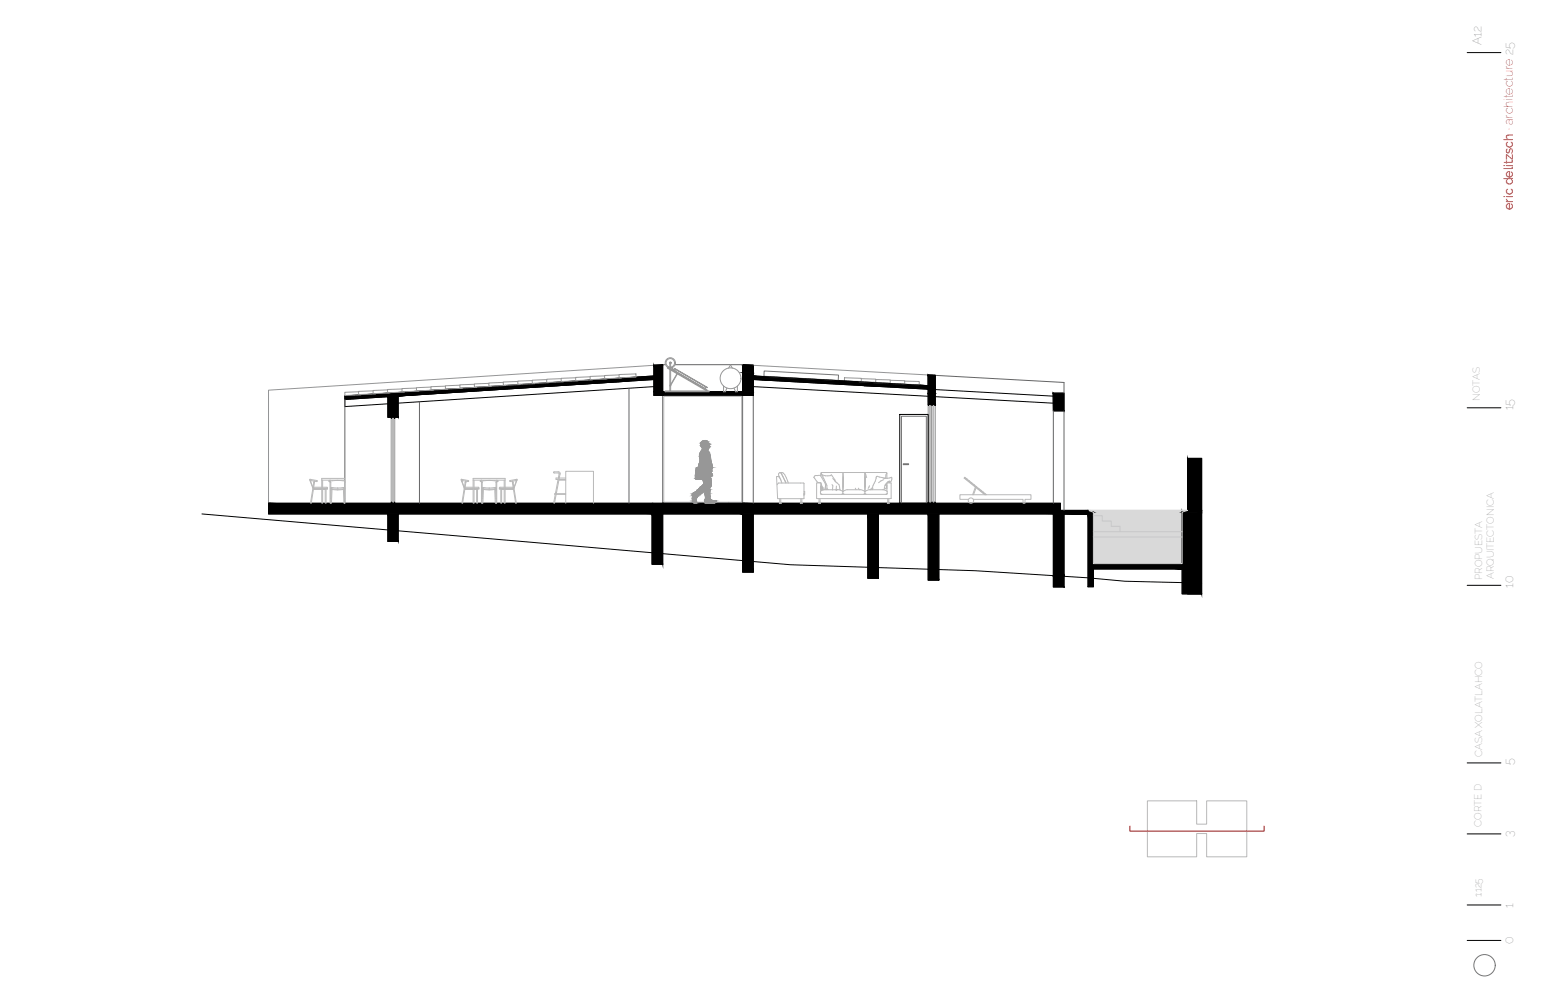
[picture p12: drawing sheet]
<svg xmlns="http://www.w3.org/2000/svg" width="432mm" height="279mm" viewBox="0 0 432 279" stroke-linecap="round" stroke-linejoin="round" font-family="sans-serif">
<defs><g id="words">
<g font-size="3.5" fill="#757575">
<text x="414.8" y="12.6" transform="rotate(-90 414.8 12.6)">A12</text>
<text x="423.7" y="114.9" transform="rotate(-90 423.7 114.9)">15</text>
<text x="423.7" y="164.6" transform="rotate(-90 423.7 164.6)">10</text>
<text x="423.7" y="214.3" transform="rotate(-90 423.7 214.3)">5</text>
<text x="423.7" y="254.1" transform="rotate(-90 423.7 254.1)">1</text>
</g>
<text font-size="3.5" fill="#eb0000" x="423.7" y="58.8" transform="rotate(-90 423.7 58.8)">eric delitzsch · architecture 25</text>
<g font-size="2.8" fill="#757575">
<text x="414.4" y="112.2" transform="rotate(-90 414.4 112.2)">NOTAS</text>
<text x="415" y="162.4" transform="rotate(-90 415 162.4)">PROPUESTA</text>
<text x="418.3" y="162.2" transform="rotate(-90 418.3 162.2)">ARQUITECTONICA</text>
<text x="415" y="211.9" transform="rotate(-90 415 211.9)">CASA XOLATLAHCO</text>
<text x="414.9" y="231.4" transform="rotate(-90 414.9 231.4)">CORTE D</text>
</g>
</g></defs>
<!-- layer: Agua -->
<g fill="#d9d9d9" stroke="#d9d9d9" stroke-width=".28">
<path d="M304.7 142.9l26.3 .5 1.5-.5zM304.7 142.9l26.3 .5h-24.8z"/>
<path d="M306.2 143.4l24.8 14.4v-14.4zM306.2 143.4l24.8 14.4h-24.8z"/>
</g>
<!-- layer: Pie de Plano -->
<path d="M410.9 14.7h9.4M410.9 114.2h9.4M410.9 163.9h9.4M410.9 213.6h9.4M410.9 233.5h9.4M410.9 253.4h9.4M410.9 263.3h9.4" fill="none" stroke="#000" stroke-width=".28"/>
<!-- layer: 2 -->
<g fill="none" stroke="#757575" stroke-width=".28">
<path d="M214 103.9l20.8 1.1-.1 1.5-20.8-1.2z"/>
<circle cx="415.7" cy="270.2" r="3"/>
</g>
<!-- layer: 4 -->
<path d="M321.3 224.2h13.8v6.5h2.8v-6.5h11.2v15.7h-11.2v-6.5h-2.8v6.5h-13.8z" fill="none" stroke="#b9b9b9" stroke-width=".28"/>
<!-- layer: Muros -->
<path d="M316.4 231.3v1.4h37.6v-1.4" fill="none" stroke="#eb0000" stroke-width=".28"/>
<!-- layer: 3 -->
<g fill="none" stroke="#979797" stroke-width=".28">
<path d="M100.4 109.7l-3.9 .1 .1 .9 4.5-.3M104.5 109.4l-4.1 .2v.9l4.8-.3M108.5 109.1l-4 .2v.9l4.7-.3M109.5 117.1h1v23.5h-1zM112.6 108.9l-4.1 .1v1l4.7-.3M116.6 108.6l-4 .2v.9l4.7-.3M120.7 108.4l-4.1 .1v.9l4.8-.3M124.7 108.1l-4 .2v.8l4.7-.2M128.8 107.8l-4.1 .2v.9l4.8-.3M132.8 107.6l-4 .1v.9l4.7-.3M136.9 107.3l-4.1 .2v.9l4.8-.3M140.9 107.1l-4 .1v.9l4.7-.3"/>
<path d="M145 106.8l-4.1 .1 .1 1 4.7-.3M149 106.5l-4 .2v.9l4.7-.3M153.1 106.3l-4.1 .1 .1 .9 4.7-.3M157.1 106l-4 .2v.9l4.7-.3M161.2 105.8l-4.1 .1 .1 .9 4.7-.3M165.2 105.5l-4 .2v.8l4.7-.3M169.3 105.2l-4.1 .2 .1 .9 4.7-.3M173.3 104.9l4.8-.2v.9l-4.7 .2zM173.3 105l-4 .1v.9l4.7-.3M186.3 109.4h12.3v.3h-12.3zM187 102.8l11 6.4-.1 .2-11.1-6.4zM187.6 101.6v7.8h.2v-7.8"/>
<path d="M187.6 101.6h.2M188.1 102.9l.2 .5 .6 .4M188.2 102.9l.2 .4 .6 .3M188.2 102.9l.7 .9-.6-.4-.2-.5M188.2 102.9l-.1 .1M188.6 103.6l9.1 5.4zM188.9 103.1l9.1 5.4zM189.2 103.4l8.5 4.9-.3 .5-8.5-5zM189.6 104.6l-1.9 3.3zM202.6 108.1v1.6h.5l.4-1.1M204 103.1l.6-.9 .5 .9M206.5 108.1v1.6h-.5l-.4-1.1"/>
<path d="M236.5 105.8l4.7 .1v.9l-4.7-.1zM241.2 106l4 .1v.9l-4.7-.2M245.2 106.2l4.1 .2v.8l-4.7-.2M249.3 106.5l4.1 .1-.1 .9-4.7-.3M253.4 106.7l4 .1v.9l-4.7-.2M259.9 113.5h1v27.1h-1zM260.9 113.5h1v27.1h-1z"/>
<circle cx="187.7" cy="101.6" r="1.43"/>
<circle cx="187.7" cy="101.6" r="1.2"/>
<circle cx="187.7" cy="101.6" r=".24"/>
<circle cx="187.7" cy="108" r=".12"/>
<circle cx="187.7" cy="101.6" r=".12"/>
<circle cx="204.6" cy="105.9" r="2.91"/>
</g>
<!-- layer: 1 -->
<path d="M109.5 116.8h1v.3h-1zM259.9 113.2h1v.3h-1zM260.9 113.2h1v.3h-1zM109.5 140.6h1v.3h-1zM259.9 140.6h1v.3h-1zM260.9 140.6h1v.3h-1z" fill="none" stroke="#000" stroke-width=".28"/>
<!-- layer: Ventanas -->
<path d="M109.9 117.1h.3v23.5h-.3zM185.9 111h21.8v29.6h-21.8zM260.3 113.5h.2v27.1h-.2zM261.3 113.5h.2v27.1h-.2z" fill="none" stroke="#b9b9b9" stroke-width=".28"/>
<!-- layer: Muros -->
<g fill="none" stroke="#000" stroke-width=".28">
<path d="M96.6 110.8l86.5-5.5v.9l-86.5 5.6zM176.1 106.7l-64.6 4.2v5.9h-2.9v-5.7M183.1 108.2l-86.5 5.6v-2M183.1 109.7h24.8v-3.6l3 .1v4.5h-27.8zM185.6 102.1v7.6h-2.5v-7.4M207.9 102.1l3 .2v3l-3-.2zM207.9 105.1l54 3v1l-54-3M207.9 102.1v7.6h-24.8M210.9 102.3v3M210.9 106.2v4.5h-27.8M210.9 108.2l84 4.7M252 116h7.9v24.9h-7.9z"/>
<path d="M259.9 105l2 .1v8.1h-2zM261.9 109.1l33.1 1.8M294.9 110.1h3v4.9h-2.9zM56.5 143.9l164.9 14.2 51.7 1.7 31.6 2 10.3 .9 21.5 .5M75.2 140.9h110.4v17.1h-3v-14.1h-71.1v7.7h-2.9v-7.7h-33.4zM182.6 140.9h.1M185.6 140.9h22.3v3h-22.3zM207.9 140.9h89.1v2h7.7v1h-6.8v20.4h-2.9v-20.4h-32.1v18.5h-3v-18.5h-13.9v18h-3v-18h-32.1v16.3h-3zM304.7 142.9l1.5 .5v20.9h-1.5zM306.2 159.3h24.8M332.5 166.3h4v-38h-4v14.6l-1.5 .5v22.9h5.5"/>
</g>
<g fill="#000" stroke="#000" stroke-width=".28">
<path d="M108.6 111.1l2.9-.2v.2zM112 110.8l55.7-4.6h15.4zM167.7 106.2l15.4-.9v.9zM183.1 102.3l2.5-.2v.2zM207.9 105.1l18.1 1h-18.1zM207.9 106.1h18.1l33.9 1.9zM207.9 106.1l3 .1h-3zM207.9 102.1l3 .2h-3zM207.9 104.4h3v.7zM259.9 105l2 .1zM259.9 109l2 .1zM304.7 142.9l1.5 .5h-1.5z"/>
<path d="M108.6 111.1l2.9 5.7v-5.7zM108.6 111.1l2.9 5.7h-2.9z"/>
<path d="M96.6 110.8h15.4l55.7-4.6zM96.6 110.8h15.4l-15.4 1z"/>
<path d="M183.1 102.3l2.5 7.4v-7.4zM183.1 102.3l2.5 7.4h-2.5z"/>
<path d="M207.9 106.1l34 1.9h18zM241.9 108h18v1z"/>
<path d="M207.9 104.4v.7h3zM207.9 105.1h3v.2z"/>
<path d="M207.9 106.2l3 3.5v-3.5zM207.9 106.2l3 3.5h-3z"/>
<path d="M183.1 109.7l27.8 1v-1zM183.1 109.7l27.8 1h-27.8z"/>
<path d="M207.9 102.3l3 2.1v-2.1zM207.9 102.3l3 2.1h-3z"/>
<path d="M259.9 105.1l2 3.9v-3.9zM259.9 105.1l2 3.9h-2z"/>
<path d="M259.9 109.1h2zM259.9 109.1h2zM259.9 109.1h2zM259.9 109.1h2z"/>
<path d="M259.9 109.1l2 1.1v-1.1zM259.9 109.1l2 1.1h-2zM259.9 110.2l2 .1zM259.9 110.2l2 .1z"/>
<path d="M259.9 110.3l2 2.9v-2.9zM259.9 110.3l2 2.9h-2z"/>
<path d="M294.9 110.1l3 4.9v-4.9zM294.9 110.1l3 4.9h-2.9z"/>
<path d="M332.5 128.3l4 14.6v-14.6zM332.5 128.3l4 14.6h-4z"/>
<path d="M108.6 143.9l2.9 7.7v-7.7zM108.6 143.9l2.9 7.7h-2.9z"/>
<path d="M75.2 140.9l110.4 3v-3zM75.2 140.9l110.4 3h-110.4z"/>
<path d="M182.6 143.9l3 14.1v-14.1zM182.6 143.9l3 14.1h-3z"/>
<path d="M185.6 140.9l22.3 3v-3zM185.6 140.9l22.3 3h-22.3z"/>
<path d="M207.9 143.9l3 16.3v-16.3zM207.9 143.9l3 16.3h-3z"/>
<path d="M243 143.9l3 18v-18zM243 143.9l3 18h-3z"/>
<path d="M259.9 143.9l3 18.5v-18.5zM259.9 143.9l3 18.5h-3z"/>
<path d="M207.9 140.9l89.1 2v-2zM207.9 140.9l89.1 2h-89.1z"/>
<path d="M295 143.9l2.9 17.4v-17.4zM295 143.9l2.9 17.4h-2.9z"/>
<path d="M207.9 142.9l96.8 1v-1zM207.9 142.9l96.8 1h-96.8z"/>
<path d="M304.7 143.4l1.5 20.9v-20.9zM304.7 143.4l1.5 20.9h-1.5z"/>
<path d="M306.2 157.8l24.8 1.5v-1.5zM306.2 157.8l24.8 1.5h-24.8z"/>
<path d="M332.5 142.9l4 .5v-.5zM331 143.4l1.5-.5 4 .5z"/>
<path d="M331 143.4l5.5 22.9v-22.9zM331 143.4l5.5 22.9h-5.5z"/>
<path d="M295 161.3l2.9 3v-3zM295 161.3l2.9 3h-2.9z"/>
</g>
<!-- layer: Agua -->
<path d="M304.7 142.9h27.8l-1.5 .5v14.4h-24.8v-14.4zM304.7 142.9h27.8" fill="none" stroke="#d9d9d9" stroke-width=".28"/>
<!-- layer: Muros -->
<path d="M185.6 102.1l-110.4 7.1v31.7M210.9 102.3l51 2.8" fill="none" stroke="#939598" stroke-width=".28"/>
<path d="M96.6 111.8v29.1M117.5 112.5v28.4M176.1 108.7v32.2M185.6 110.7v30.2M185.6 102.1h.8M189 102.1h18.9M207.9 110.7v30.2M210.9 110.7v30.2M261.9 108.1v-3l36 2v3M295 115v25.9M297.9 115v27.9" fill="none" stroke="#636466" stroke-width=".28"/>
<!-- layer: Muebles -->
<g fill="none" stroke="#b9b9b9" stroke-width=".28">
<path d="M86.9 134.5l.7 2.2M86.9 134.5l-.1-.3 1.9 .3M86.9 134.5h.1M87 134.5l.6 2M87 134.5l1 .2M87.6 136.7l-.5 4.2 .7-3.9M87.6 136.5v.2M87.8 137h2.3M87.8 136.8h2.3M87.8 136.7h2.3M87.8 136.4l.3-1.3h-.2l-.3 1.4M87.8 136.4h2.3"/>
<path d="M87.8 136.4v.6M88 134.7l-.1 .4M88 134.7h.1M88.1 134.7l.6 .1M88.1 134.7l-.1 .4M88.7 134.5l.2 .2-.2 .1M90.1 134.4h6.5M90.3 136.4h1.2l.2 .2M90.3 137h.8M90.3 136.7h1.4M90.3 136.8h.8M91.1 136.8l.1 4.1 .1-4.1"/>
<path d="M91.1 136.8h.2M91.7 136.6v.3h-.4M92.5 134.4l-.4 .2 .1 .2 .3-.1M92.5 135.1l-.1 5.7 .2 .1M92.5 135.1h.1M92.6 135.1h.1M92.6 134.7l-.1 .4M92.6 136.6l.3-.1 1.7 .1 1.7-.1 .2 .1M92.6 136.7v2.9M92.6 139.6v1.3M92.6 137.1h.1M92.6 136.9h.2"/>
<path d="M92.6 135.1v1.5M92.7 137.1l-.1 2.5M93 137l-.2 3.8-.2 .1M93 137l-.1-.2-.2 .3M93 137l1.6 .2 1.6-.2M93.1 134.6l-.5 .1v.4M93.1 134.6h3M96.1 134.6l.5 .1M96.1 136.9l.1 .1M96.2 137l.2 3.9 .1-1.3M96.2 136.9h.2v.2M96.4 136.9h.1"/>
<path d="M96.4 137.1h.1M96.4 137.1l.1 2.5M96.5 136.8v2.8M96.5 136.7l-1.5 .3-2.3-.2M96.5 134.7v1.9M96.6 133.9h-6.5l.1 7 .1-6.5M96.6 135.1h-.1M96.6 134.7h.1M96.6 135.1h.1M129.3 134.2l1.8 .3M129.3 134.2l-.2 .1 .2 .2M129.3 134.5l.7 2.2"/>
<path d="M129.3 134.5h.1M129.4 134.5v.3M129.4 134.8l.6 1.7M129.4 134.5l1 .2M130 136.7l-.5 4.2 .7-3.9M130 136.5v.2M130.2 137h2.3M130.2 136.8h2.3M130.2 136.7h2.3M130.2 136.4l.3-1.3h-.3l-.2 1.4M130.2 136.4h2.3M130.2 136.4v.6"/>
<path d="M130.4 134.7h.1M130.4 134.7l-.1 .4M130.5 134.7l-.1 .4M131.1 134.5l.1 .3-.7-.1M132.5 134.4h8.9M132.7 136.4h1.2l.2 .2M132.7 134.4l-.1 6.5-.1-7h8.9l-.1 7-.1-6.5M132.7 136.8h.8v4M132.7 137h.8M132.7 136.7h1.4M133.5 136.8h.2v4h-.2M134.1 136.6v.3h-.4"/>
<path d="M134.9 134.4l-.4 .2 .2 .2M134.9 134.7l-.2 .1M134.9 135.1l-.1 5.7 .2 .1M134.9 135.1h.1M135 134.7v.4M135 135.1v1.5M135 134.7l-.1 .4M135 139.6v1.3M135 136.8v2.8M135 137.1h.1M135 136.9h.2M135 136.8l2 .2"/>
<path d="M135.1 137.1l-.1 2.5M135.4 137l-.2 3.8-.2 .1M135.4 137l-.1-.2-.2 .3M135.4 137l1.6 .2 1.6-.2M135.5 134.6l-.5 .1M136.9 134.5l-1.4 .1M137 134.5h.1M137 134.5h-.1M137 136.6l-1.7-.1-.3 .3M137 134.5l1.5 .1M137 136.6l1.7-.1 .2 .3M137 136.6h.1"/>
<path d="M138.5 134.6l.5 .1M138.5 137l.2 3.8 .2 .1M138.5 137l.2-.2 .1 .3M138.8 136.9h.1M138.8 137.1h.1M138.8 137.1l.1 2.5M138.9 136.8l-1.9 .2M138.9 139.6v1.3M138.9 136.8v2.8M138.9 134.7v.4M139 134.7l.1 .4M139 135.1l-.1 1.5"/>
<path d="M139 135.1h.1M139.1 134.7l.2 .1M139.1 134.4l.4 .2-.2 .2M139.1 135.1h.1M139.1 135.1v5.7l-.2 .1M139.8 136.6v.3h.4M139.8 136.7h1.4M140.2 136.8h.3l-.1 4.1zM140.5 137h.7M140.5 136.8h.7M141.2 136.4h-1.2l-.2 .2M141.4 136.4h2.3"/>
<path d="M141.4 137h2.4M141.4 136.7h2.3M141.4 136.8h2.3M142.8 134.5v.3l.7-.1v.4M143.6 134.7v.4M143.6 134.7h-.1M143.7 135.1h-.2l.2 1.3M143.7 135.1l.2 1.4M143.7 136.4l.1 .6M143.9 136.5v.2M143.9 136.7l.6 4.2-.7-3.9M144.6 134.5l-.7 2"/>
<path d="M144.6 134.5l-1 .2M144.6 134.5l-.7 2.2M144.7 134.5h-.1M144.7 134.5l.2-.2-.2-.1-1.9 .3M155 132.2v.1M155 132.2l1.5-.1 .3 .4-1.6 8.4 1.4-8.3-.1-.2-1.5-.1M155.5 138.2h-.2l.2 .2M155.8 138.4h2.6M155.8 138.2h2.6M156.3 133.8h-.6v.4h.6M156.5 134.4h1.9M156.5 134.2h1.9"/>
<path d="M156.6 133.8h1.8M156.9 132.7h.1M217.8 139.5l7.2 .1M218 135.2h6.9M218.1 135.2l-.4 .5M218.3 139.6l.1 1.2M218.5 134a.78 .78 0 0 0-1-.6l.2 6.1M218.6 134.3l.4 .9M218.6 139.6v1.2M218.6 132.3l1.4 2.9M218.6 132.3l1.5 2.9M218.7 132.3h.1"/>
<path d="M218.7 134.4l-.7-1.5v-.3l.3-.3h.7a3.2 3.2 0 0 1 1.6 2.4l.1 .5M224.2 139.6l.1 1.2M224.5 139.6v1.2M225 135.2l.1 .2-.1 4.2M225.1 138.4h.1M225.1 137.6h.1M225.3 137.6v.8M228.7 135.3v4.2M229.3 139.6l.1 1.2M229.6 139.6v1.2M229.8 133.2l.1-.3h.3a2.96 2.96 0 0 0 2.6 0l1.3 2.1a2.11 2.11 0 0 1 1.2 2.2M229.8 135.2l-1.1 .1"/>
<path d="M229.8 135.2l.1 .1M229.8 133.1h-.6a.99 .99 0 0 0-1.3 .6l1.2 1.4 .7 .1M229.8 133.2l1.3 2.2 .1 .6-.3 1.1M229.8 136.2l.5 .8M229.9 132.5v.5M229.9 135.3v2.1M229.9 138.3h.1M229.9 136.5l.3 .5M229.9 137v.2M229.9 136.9l.1 .3M229.9 136.7l.2 .4M229.9 136.1l.4 .8"/>
<path d="M229.9 138.3h18.5M229.9 136.6l.1 .5-.1-.2M229.9 136.2l.4 .8M229.9 135.7l.4 .9M229.9 135.2l.6 1.9-.6-1.1M229.9 136.4l.3 .6M230 132.4l.1 .5M230.1 132.3h18.1l.2 .2M230.1 132.3l-.2 .2M230.3 133.1l1.2 2.8 .1 .9 .3 .3M231.1 137.1h3.7M231.1 137.1l-1.3 .4v.6l.5 .3"/>
<path d="M231.2 135.7l.2 1.4M233 135.7l.2 .3v1.2M233.2 134l.7 .8M234.2 136.1l-.1 1.2M234.5 137.1l-.3 .3M234.8 137.1l1.2 .5M236 138.1l-.3 .3M236 138.1l.4 .3M236.1 132.3l.1 3.1-.2 2.3zM237.2 137.1l-.3 .1a.92 .92 0 0 0-.9 .9M237.2 137.1h3.8M239.5 136.7l.2 .4"/>
<path d="M240.4 136.7l.3 .4M241 137.1l1.2 .5M242.2 132.3l.5 1.4M242.2 138.1l-.4 .3M242.2 137.7v.4M242.2 138.1l.4 .3M242.2 132.3l.2 2.3-.2 3zM243.4 137.1h3.7M243.4 137.1l-1.2 .5M243.5 136l-.4 .7M244 136.7l-.3 .4M244.5 136.7l-.3 .4"/>
<path d="M247.2 137.1l1.2 .4v.7l-.4 .2M247.4 134.3l-1.4 .8M247.8 134l-.5 .1M247.9 135.8l.2 .1M248.2 135.3l-.6 1.5M248.3 132.5l-.3 1.3M248.3 135.3l-.1 .5M248.3 136l-.3 .8-.6 .3M248.4 132.5v1.4M248.4 135.3v2.2M248.4 138.3h.1M248.4 135.3h1.2"/>
<path d="M248.6 139.6v1.2M248.9 139.6l-.1 1.2M248.9 135.2l.7-.5 .2-.6-.2-.5-.4 .2a5.3 5.3 0 0 1-3.5-.5l-.3 .1-1.3 3.7M249 134.6l-.6 .6M249.2 134.7l-.6 .3M249.5 135.3v4.3l-20.8-.1M270.1 133.7l5.9 4.8h.2M270.7 134.2l-.5-.6-.2 .3 5.8 4.6M270.7 134.3l.1-.2 .5 .6M271.2 139.8h-2.4v-1.3h19.9v1.3h-1.7v1.1h-.5v-1.1h-14M271.4 134.8l.1-.1 .6 .4-.1 .2M272 135.3l.1-.1 .6 .5-.1 .1"/>
<path d="M272.7 135.9l.1-.2 .6 .5-.1 .1M273.1 136.4l-.7 2.1M273.3 136.5l-.7 2M273.4 136.4l.1-.1 .5 .4-.1 .2M274 136.9l.1-.1 .6 .5-.1 .1M274.7 137.4l.1-.1 .6 .5-.1 .1M275.3 138l.1-.1 .6 .4-.1 .1M96.5 140.9h.1M158.4 140.9v-9h7.8v9M218.2 140.8l.5 .1zM218.3 140.8h.4M224.1 140.8l.5 .1z"/>
<path d="M224.2 140.8h.5M229.2 140.8h.6M229.3 140.8h.5M248.5 140.8l.5 .1zM248.5 140.8h.5"/>
<circle cx="271.9" cy="140.1" r=".75"/>
</g>
<!-- layer: Puertas -->
<path d="M252.9 129.8h1.5v.3h-1.5zM252.4 140.9v-24.4h7v24.4" fill="none" stroke="#757575" stroke-width=".28"/>
<!-- layer: Simbologia -->
<g fill="#979797" stroke="#979797" stroke-width=".28">
<path d="M197.6 123.4h.2z"/>
<path d="M198.5 124.3h.2z"/>
<path d="M196.2 124.6h.4z"/>
<path d="M196.7 125.4h1.8z"/>
<path d="M199.2 131h.2z"/>
<path d="M194.9 131.7h1l-1 .2z"/>
<path d="M195.2 134.1h.2z"/>
<path d="M195.9 134.2h.2z"/>
<path d="M196.6 136.1h2.5z"/>
<path d="M198.4 137.2l.4-.1v.1z"/>
<path d="M196.6 137.9l.1-.1z"/>
<path d="M193.9 138.7h.3z"/>
<path d="M197.6 140.9h.7z"/>
<path d="M199.1 140.9h.7z"/>
<path d="M194.5 140.9h.3z"/>
<path d="M197.3 123.4h.2zM197.3 123.4h.2z"/>
<path d="M197.3 123.4h.3zM197.2 123.4h.4z"/>
<path d="M197.2 123.4h.4zM197.2 123.4h.4z"/>
<path d="M197.2 123.4h.4zM197.2 123.4h.4z"/>
<path d="M197.2 123.4h.6zM197.2 123.4h.6z"/>
<path d="M197.2 123.4h.7zM197.2 123.4h.7z"/>
<path d="M197.2 123.4h.7zM197.2 123.4h.7z"/>
<path d="M197.2 123.4h.7zM197.1 123.4h.8z"/>
<path d="M197 123.4h.1zM197 123.4h.1z"/>
<path d="M197.1 123.4h.8zM197.1 123.4h.8z"/>
<path d="M197 123.4h.1zM197 123.4h.1z"/>
<path d="M197 123.4l.9 .1zM197 123.4l.9 .1z"/>
<path d="M196.9 123.5h1zM196.9 123.5h1z"/>
<path d="M196.9 123.5h1.1zM196.9 123.5h1.1z"/>
<path d="M196.8 123.5h1.2zM196.8 123.5h1.2z"/>
<path d="M196.8 123.5h1.2zM196.8 123.5h1.2z"/>
<path d="M196.8 123.5l1.2 .1zM196.8 123.5l1.2 .1z"/>
<path d="M196.7 123.6h1.3zM196.7 123.6h1.3z"/>
<path d="M196.6 123.6h1.4zM196.6 123.6h1.4z"/>
<path d="M196.6 123.6l1.4 .1zM196.6 123.6l1.4 .1zM196.6 123.7h1.4zM196.6 123.7h1.4z"/>
<path d="M196.6 123.7h1.4zM196.6 123.7h1.3z"/>
<path d="M196.6 123.7h1.4zM196.6 123.7h1.4z"/>
<path d="M196.5 123.7h1.5zM196.5 123.7h1.5z"/>
<path d="M196.5 123.7l1.6 .1zM196.5 123.7l1.6 .1z"/>
<path d="M196.5 123.8h1.6zM196.5 123.8h1.6z"/>
<path d="M196.5 123.8l1.6 .1zM196.4 123.9h1.7z"/>
<path d="M196.4 123.9h1.7zM196.4 123.9h1.7z"/>
<path d="M196.3 123.9l1.9 .1zM196.3 123.9l1.9 .1z"/>
<path d="M196.3 124h2zM196.3 124h2zM196.3 124h2zM196.3 124h2z"/>
<path d="M196.3 124l2.1 .1zM196.3 124l2.1 .1z"/>
<path d="M196.3 124.1l2.1 .1zM196.2 124.2h2.2z"/>
<path d="M196.2 124.2h2.3zM196.2 124.2h2.3z"/>
<path d="M196.2 124.2l2.5 .1zM196.2 124.2l2.5 .1z"/>
<path d="M196.2 124.3h2.5zM196.2 124.3l1.9 .1z"/>
<path d="M198.5 124.3l.2 .1zM198 124.4h.7z"/>
<path d="M196.2 124.4h1.9zM196.2 124.4h1.5z"/>
<path d="M198 124.4h.7zM197.7 124.5h.9z"/>
<path d="M196.2 124.4h1.5zM196.2 124.4l1.2 .1z"/>
<path d="M197.7 124.5h.9zM197.4 124.5h1.2z"/>
<path d="M196.2 124.5h1.2zM196.2 124.5h.9z"/>
<path d="M197.4 124.5l1.2 .1zM197.2 124.6h1.4z"/>
<path d="M196.2 124.5h.9zM196.2 124.5l.5 .1z"/>
<path d="M197.2 124.6h1.4zM196.8 124.6h1.8z"/>
<path d="M196.2 124.6h.5zM196.2 124.6h.4z"/>
<path d="M196.8 124.6h1.8zM196.4 124.7h2.2z"/>
<path d="M196.4 124.7h2.2zM196.2 124.7h2.4z"/>
<path d="M196.2 124.7h2.4zM196.2 124.7h2.4z"/>
<path d="M196.2 124.7h2.4zM196.2 124.7h2.4z"/>
<path d="M196.2 124.7h2.4zM196.2 124.7h2.4z"/>
<path d="M196.3 124.7l2.3 .1zM196.3 124.7l2.3 .1z"/>
<path d="M196.3 124.8h2.3zM196.3 124.8h2.3z"/>
<path d="M196.4 124.8h2.2zM196.4 124.8l2.2 .1z"/>
<path d="M196.3 124.9h2.4zM196.3 124.9h2.4z"/>
<path d="M196.3 124.9l2.4 .1zM196.3 124.9l2.4 .1z"/>
<path d="M196.4 125h2.3zM196.4 125h2.3z"/>
<path d="M196.5 125h2.2zM196.5 125h2.2z"/>
<path d="M196.5 125l2.2 .1zM196.5 125l2.2 .1z"/>
<path d="M196.5 125.1h2.2zM196.5 125.1l2.2 .1z"/>
<path d="M196.6 125.2h2.1zM196.6 125.2h2z"/>
<path d="M196.6 125.2h2zM196.6 125.2l2 .1z"/>
<path d="M196.6 125.3h2zM196.6 125.3h2z"/>
<path d="M196.6 125.3h2zM196.6 125.3l1.9 .1zM196.7 125.4h1.8z"/>
<path d="M196.7 125.4h1.8zM196.7 125.4l1.7 .1z"/>
<path d="M196.8 125.5h1.6zM196.8 125.5h1.6z"/>
<path d="M196.8 125.5h1.6zM196.8 125.5l1.6 .1z"/>
<path d="M196.8 125.6h1.6zM196.8 125.6h1.6zM196.8 125.6h1.6zM196.8 125.6h1.6z"/>
<path d="M196.8 125.6h1.6zM196.8 125.6h1.5z"/>
<path d="M196.8 125.6h1.5zM196.8 125.6l1.5 .1z"/>
<path d="M196.8 125.7h1.5zM196.8 125.7l1.5 .1z"/>
<path d="M196.7 125.8h1.6zM196.7 125.8l1.5 .1z"/>
<path d="M196.6 125.9l1.6 .2v-.2zM196.6 125.9l1.6 .2h-1.7z"/>
<path d="M196.5 126.1l1.7 .1v-.1zM196.5 126.1l1.7 .1h-1.8z"/>
<path d="M196.4 126.2l1.8 .1zM196.4 126.2l1.8 .1z"/>
<path d="M196.3 126.3l2 .1zM196.3 126.3l2 .1h-2z"/>
<path d="M196.3 126.4l2.1 .1zM196.3 126.4l2.1 .1z"/>
<path d="M196.2 126.5l2.3 .1zM196.2 126.5l2.3 .1z"/>
<path d="M196.2 126.6l2.4 .1zM196.2 126.6l2.4 .1z"/>
<path d="M196.1 126.7l2.6 .1zM196.1 126.7l2.6 .1z"/>
<path d="M196.1 126.8h2.6zM196.1 126.8h2.6z"/>
<path d="M196.1 126.8l2.6 .3v-.3zM196.1 126.8l2.6 .3h-2.7z"/>
<path d="M196 127.1l2.8 .1zM196 127.1l2.8 .1z"/>
<path d="M195.9 127.2l2.9 .1v-.1zM195.9 127.2l2.9 .1h-2.9z"/>
<path d="M195.9 127.3l2.9 .1zM195.9 127.3l2.9 .1z"/>
<path d="M195.9 127.4l3 .2-.1-.2zM195.9 127.4l3 .2h-3z"/>
<path d="M195.9 127.6l3 .2v-.2zM195.9 127.6l3 .2h-3.1z"/>
<path d="M195.8 127.8l3.2 .2-.1-.2zM195.8 127.8l3.2 .2h-3.1z"/>
<path d="M195.9 128l3.1 .2v-.2zM195.9 128l3.1 .2h-3.1z"/>
<path d="M195.9 128.2l3.1 .4v-.4zM195.9 128.2l3.1 .4h-3z"/>
<path d="M196 128.6l3.1 .3-.1-.3zM196 128.6l3.1 .3h-3.1z"/>
<path d="M196 128.9l3.1 .1zM196 128.9l3.1 .1z"/>
<path d="M196 129l3.1 .2v-.2zM196 129l3.1 .2h-3.1z"/>
<path d="M196 129.2l3.2 .1zM196 129.2l3.2 .1z"/>
<path d="M196 129.3l3.2 .2v-.2zM196 129.3l3.2 .2h-3.3z"/>
<path d="M195.9 129.5l3.3 .2v-.2zM195.9 129.5l3.3 .2h-3.4z"/>
<path d="M195.8 129.7l3.5 .1zM195.8 129.7l3.5 .1z"/>
<path d="M195.8 129.8l3.5 .1zM195.8 129.8l3.5 .1z"/>
<path d="M195.8 129.9l3.6 .2-.1-.2zM195.8 129.9l3.6 .2h-3.7z"/>
<path d="M195.7 130.1h3.7zM195.7 130.1h3.7z"/>
<path d="M195.7 130.1l3.7 .2v-.2zM195.7 130.1l3.7 .2h-3.8z"/>
<path d="M195.6 130.3l3.8 .2zM195.6 130.3l3.8 .2z"/>
<path d="M195.6 130.5l3.8 .2v-.2zM195.6 130.5l3.8 .2h-3.8z"/>
<path d="M195.6 130.7l3.8 .1zM195.6 130.7l3.8 .1z"/>
<path d="M195.5 130.8h3.9zM195.5 130.8h3.9z"/>
<path d="M195.5 130.8l3.9 .1zM195.3 130.9h4.1z"/>
<path d="M195.3 130.9l4.1 .1zM195.2 131h4.2z"/>
<path d="M195.2 131h4.2zM195.1 131h4.1z"/>
<path d="M195.1 131h4.1zM195.1 131l3.5 .1h-3.6z"/>
<path d="M199.2 131l.2 .2v-.2zM198.4 131.2l.8-.2 .2 .2z"/>
<path d="M195 131.1l2.8 .2 .8-.2zM195 131.1l2.8 .2h-2.8z"/>
<path d="M198.4 131.2l.9 .1 .1-.1zM197.6 131.3l.8-.1 .9 .1z"/>
<path d="M197.6 131.3l1.7 .2zM196.9 131.5h2.4z"/>
<path d="M195 131.3l1.4 .3 1.4-.3zM195 131.3l1.4 .3h-1.5z"/>
<path d="M196.9 131.5l2.4 .2v-.2zM195.9 131.7l1-.2 2.4 .2z"/>
<path d="M194.9 131.6h1.5zM194.9 131.6l1 .1z"/>
<path d="M195.9 131.7l3.4 .2v-.2zM194.9 131.9l1-.2 3.4 .2zM194.9 131.9h4.4zM194.9 131.9h4.4z"/>
<path d="M194.9 131.9h4.4zM194.9 131.9h4.4zM194.8 131.9h4.5zM194.8 131.9h4.5z"/>
<path d="M194.8 131.9h4.5zM194.8 131.9l4.4 .1z"/>
<path d="M194.8 132l4.4 .1zM194.8 132l4.4 .1z"/>
<path d="M194.8 132.1h4.4zM194.8 132.1l4.4 .1z"/>
<path d="M194.8 132.2l4.4 .1zM194.8 132.2l4.4 .1z"/>
<path d="M194.8 132.3h4.4zM194.8 132.3h4.3z"/>
<path d="M194.8 132.3l4.3 .1zM194.8 132.3l4.3 .1z"/>
<path d="M194.8 132.4l4.4 .1zM194.8 132.4l4.4 .1z"/>
<path d="M194.8 132.5l4.5 .1zM194.8 132.5l4.5 .1z"/>
<path d="M194.8 132.6l4.6 .1zM194.8 132.6l4.6 .1z"/>
<path d="M194.8 132.7h4.6zM194.8 132.7h4.6z"/>
<path d="M194.8 132.7l4.6 .1zM194.8 132.7l4.6 .1z"/>
<path d="M194.8 132.8l4.6 .1zM194.8 132.8l4.6 .1z"/>
<path d="M194.8 132.9h4.6zM194.8 132.9h4.6z"/>
<path d="M194.7 132.9l4.7 .2v-.2zM194.7 132.9l4.7 .2h-4.7z"/>
<path d="M194.7 133.1h4.7zM194.7 133.1h4.7z"/>
<path d="M194.7 133.1h4.7zM194.7 133.1h4.7z"/>
<path d="M194.7 133.1h4.7zM194.7 133.1l4.7 .1zM194.7 133.2h4.7zM194.7 133.2h4.7z"/>
<path d="M199 133.2h.4zM199 133.2h.4z"/>
<path d="M194.7 133.2h4.3zM194.7 133.2h4.3z"/>
<path d="M199 133.2h.4zM199 133.2h.3z"/>
<path d="M194.7 133.2h4.3zM194.7 133.2h4.3z"/>
<path d="M199 133.2h.2zM199 133.2h.3z"/>
<path d="M199 133.2h.2zM199 133.2l.2 .1z"/>
<path d="M194.7 133.2h4.3zM194.7 133.2l4.2 .1z"/>
<path d="M199 133.3h.2zM199 133.3h.2z"/>
<path d="M194.7 133.3h4.2zM194.7 133.3h4.2zM194.7 133.3h4.2zM194.7 133.3h4.2z"/>
<path d="M194.7 133.3h4.2zM194.7 133.3h4.2z"/>
<path d="M194.7 133.3l4.2 .2v-.2zM194.7 133.3l4.2 .2h-4.2z"/>
<path d="M194.7 133.5h4.2zM194.7 133.5h4.2z"/>
<path d="M194.7 133.5l4.3 .2-.1-.2zM194.7 133.5l4.3 .2h-4.3z"/>
<path d="M194.7 133.7l4.3 .1zM194.7 133.7l4.3 .1z"/>
<path d="M194.7 133.8l4.3 .1zM194.7 133.8l4.3 .1z"/>
<path d="M194.7 133.9l4.3 .1zM194.7 133.9l4.3 .1z"/>
<path d="M194.8 134h4.2zM194.8 134h4.2z"/>
<path d="M194.8 134h4.2zM194.8 134h4.2z"/>
<path d="M194.8 134h2zM194.8 134h2z"/>
<path d="M194.8 134h2zM194.8 134l2 .1z"/>
<path d="M196.8 134l2.3 .1zM196.8 134l2.3 .1z"/>
<path d="M194.9 134.1h1.9zM194.9 134.1h1.6z"/>
<path d="M195.4 134.1h1.1zM195.4 134.1h1.1z"/>
<path d="M196.8 134.1h2.3zM196.8 134.1h2.3z"/>
<path d="M195.4 134.1h1.1zM195.4 134.1h1.1z"/>
<path d="M195.4 134.1h1.1zM195.4 134.1l1 .1z"/>
<path d="M195.5 134.2h.9zM195.5 134.2h.7z"/>
<path d="M195.7 134.2h.5zM195.7 134.2h.4z"/>
<path d="M196.8 134.1l2.3 .1zM196.8 134.1l2.3 .1z"/>
<path d="M196.8 134.2l2.3 .2zM196.8 134.2l2.3 .2z"/>
<path d="M196.8 134.4h2.3zM196.8 134.4h2.3z"/>
<path d="M196.9 134.4l2.2 .1zM196.9 134.4l2.2 .1z"/>
<path d="M196.9 134.5h2.2zM196.9 134.5h2.2z"/>
<path d="M197 134.5h2.1zM197 134.5h2.1zM197 134.5h2.1zM197 134.5h2.1z"/>
<path d="M197 134.5l2.1 .1zM197 134.5l2.1 .1z"/>
<path d="M197 134.6l2.1 .1zM197 134.6l2.1 .1z"/>
<path d="M197 134.7l2.1 .1zM197 134.7l2.1 .1z"/>
<path d="M197 134.8l2.2 .1zM197 134.8l2.2 .1z"/>
<path d="M197 134.9l2.2 .1zM197 134.9l2.2 .1zM197 135h2.2zM197 135h2.2z"/>
<path d="M197 135h2.2zM197 135h2.2z"/>
<path d="M197.1 135l2.1 .1zM197.1 135l2.1 .1z"/>
<path d="M197.1 135.1l2.1 .1zM197.1 135.1l2.1 .1z"/>
<path d="M197.2 135.2l2 .1v-.1zM197.2 135.2l2 .1h-2z"/>
<path d="M197.2 135.3l2 .1zM197.2 135.3l2 .1z"/>
<path d="M197.2 135.4h2zM197.2 135.4h2z"/>
<path d="M197.1 135.4l2.1 .1zM197.1 135.4l2.1 .1h-2.1z"/>
<path d="M197.1 135.5l2.1 .2v-.2zM197.1 135.5l2.1 .2h-2.3z"/>
<path d="M196.9 135.7h2.3zM196.9 135.7l2.2 .1h-2.3zM196.8 135.8h2.3zM196.8 135.8h2.3z"/>
<path d="M196.8 135.8l2.3 .1zM196.8 135.8l2.3 .1z"/>
<path d="M196.8 135.9l2.3 .2v-.2zM196.8 135.9l2.3 .2h-2.5zM196.6 136.1h2.5z"/>
<path d="M196.6 136.1h2.5zM196.5 136.1h2.5z"/>
<path d="M196.5 136.1h2.5zM196.5 136.1l2.5 .1z"/>
<path d="M196.4 136.2h2.6zM196.3 136.2h2.7z"/>
<path d="M196.3 136.2h2.7zM196.1 136.4h2.8z"/>
<path d="M196.1 136.4h2.8zM196.1 136.4h2.8z"/>
<path d="M196.1 136.4h2.8zM196.1 136.4l2.6 .1z"/>
<path d="M196 136.5l2.7 .1v-.1zM196 136.5l2.7 .1h-2.8zM195.9 136.6h2.8zM195.9 136.6h2.8z"/>
<path d="M195.9 136.6l2.8 .2v-.2zM195.9 136.6l2.8 .2h-3z"/>
<path d="M195.7 136.8l3.1 .1zM195.7 136.8l3.1 .1h-3.2z"/>
<path d="M195.6 136.9l3.2 .2v-.2zM195.5 137.1l.1-.2 3.2 .2z"/>
<path d="M195.5 137.1h3.3zM195.4 137.1h3.4z"/>
<path d="M195.4 137.1l3 .1 .4-.1zM195.2 137.2l.2-.1 3 .1z"/>
<path d="M198.4 137.2l.4 .1zM198.4 137.2l.4 .1z"/>
<path d="M195.2 137.2h2.2zM195.2 137.2l2.1 .1zM195.2 137.3h2.1zM195.2 137.3h2.1z"/>
<path d="M195.2 137.3h2.1zM195.2 137.3h2.1z"/>
<path d="M198.3 137.3h.5zM198.1 137.3h.7z"/>
<path d="M197.4 137.2l.5 .2 .5-.2zM197.4 137.2l.5 .2z"/>
<path d="M198.1 137.3l.7 .1zM197.9 137.4h.9z"/>
<path d="M195.2 137.3h2.1zM195.2 137.3l2 .2h-2.1zM195.1 137.5h2.1zM195.1 137.5h2.1z"/>
<path d="M197.9 137.4l.9 .2v-.2zM197.4 137.6l.5-.2 .9 .2z"/>
<path d="M197.4 137.4v.2l.5-.2zM197.4 137.4v.2z"/>
<path d="M195.1 137.5h2.1zM195.1 137.5l1.9 .1z"/>
<path d="M197.4 137.6h1.4zM197.4 137.6h1.4z"/>
<path d="M195.1 137.6h1.9zM195.1 137.6h1.8z"/>
<path d="M195 137.6h1.9zM194.8 137.7h2z"/>
<path d="M194.8 137.7h2zM194.7 137.8h2.1z"/>
<path d="M194.7 137.8h2.1zM194.6 137.8h2.1z"/>
<path d="M194.6 137.8h2.1zM194.5 137.9h2.1z"/>
<path d="M194.5 137.9h2.1zM194.4 137.9h2z"/>
<path d="M194.4 137.9h2zM194.3 138h1.9z"/>
<path d="M197.4 137.6l1.3 .4 .1-.4zM197.4 137.6l1.3 .4h-1.3z"/>
<path d="M197.4 138l1.3 .1zM197.4 138l1.3 .1z"/>
<path d="M194.3 138h1.9zM194.3 138l1.6 .1z"/>
<path d="M194.2 138.1h1.7zM194.1 138.1h1.8z"/>
<path d="M196.6 137.9l-.2 .2zM195.8 138.1l.8-.2-.2 .2z"/>
<path d="M194.1 138.1h1.8zM194 138.1h1.8z"/>
<path d="M195.8 138.1h.6zM195.6 138.2h.7z"/>
<path d="M194 138.1h1.8zM194 138.1l1.6 .1z"/>
<path d="M195.6 138.2h.7zM195.4 138.2h.8z"/>
<path d="M197.4 138.1l1.3 .2v-.2zM197.4 138.1l1.3 .2h-1.3z"/>
<path d="M194 138.2h1.6zM194 138.2l1.3 .1z"/>
<path d="M197.4 138.3h1.3zM197.4 138.3h1.3z"/>
<path d="M195.4 138.2h.8zM195.1 138.3h.9z"/>
<path d="M195.1 138.3h.9zM195 138.4h.9z"/>
<path d="M197.4 138.3l1.4 .1zM197.4 138.3l1.4 .1z"/>
<path d="M195 138.4h.9zM194.7 138.5h1.1z"/>
<path d="M193.9 138.3l.7 .2 .7-.2zM193.9 138.3l.7 .2h-.7z"/>
<path d="M194.7 138.5h1.1zM194.5 138.5h1.2z"/>
<path d="M194.5 138.5h1.2zM194.4 138.6h1.3z"/>
<path d="M197.4 138.4l1.4 .2v-.2zM197.4 138.4l1.4 .2h-1.3z"/>
<path d="M197.5 138.6l1.3 .1zM197.5 138.6l1.3 .1z"/>
<path d="M193.9 138.5l.3 .2 .4-.2zM193.9 138.5l.3 .2z"/>
<path d="M194.4 138.6l1.2 .2 .1-.2zM193.9 138.8l.5-.2 1.2 .2z"/>
<path d="M197.5 138.7l1.3 .1zM197.5 138.7l1.3 .1z"/>
<path d="M193.9 138.8h1.7zM193.9 138.8h1.7z"/>
<path d="M193.9 138.8h1.7zM193.9 138.8l1.5 .1zM193.9 138.9h1.5zM193.9 138.9h1.5z"/>
<path d="M197.5 138.8l1.3 .1v-.1zM197.5 138.8l1.3 .1h-1.3z"/>
<path d="M197.6 138.9l1.2 .1zM197.6 138.9l1.2 .1z"/>
<path d="M193.9 138.9h1.5zM193.9 138.9l1.4 .1z"/>
<path d="M193.9 139h1.4zM193.9 139h1.4z"/>
<path d="M197.6 139h1.2zM197.6 139h1.2z"/>
<path d="M197.6 139h1.2zM197.6 139h1.2z"/>
<path d="M193.9 139h1.4zM193.9 139l1.3 .1z"/>
<path d="M197.6 139l1.2 .1zM197.6 139l1.2 .1z"/>
<path d="M193.9 139.1h1.3zM193.9 139.1l1.3 .1z"/>
<path d="M197.6 139.1h1.2zM197.6 139.1l1.2 .1z"/>
<path d="M197.6 139.2h1.2zM197.6 139.2l1.2 .1z"/>
<path d="M193.9 139.2l1.2 .1 .1-.1zM193.9 139.2l1.2 .1h-1.2z"/>
<path d="M193.9 139.3l1.2 .1zM193.9 139.3l1.2 .1z"/>
<path d="M197.6 139.3h1.2zM197.6 139.3l1.1 .1z"/>
<path d="M193.9 139.4h1.2zM193.9 139.4l1.1 .1z"/>
<path d="M197.6 139.4l1.1 .1zM197.6 139.4l1.1 .1z"/>
<path d="M197.6 139.5h1.1zM197.6 139.5h1.1z"/>
<path d="M193.9 139.5h1.1zM193.9 139.5h1.1z"/>
<path d="M197.6 139.5h1.2zM197.6 139.5h1.2z"/>
<path d="M197.5 139l.1 .5zM197.5 139l.1 .5z"/>
<path d="M197.6 139.5l1.2 .1zM197.6 139.5l1.2 .1z"/>
<path d="M193.9 139.5h1.1zM193.9 139.5l1.1 .1z"/>
<path d="M197.6 139.6l1.2 .1zM197.6 139.6l1.2 .1z"/>
<path d="M193.9 139.6l1.1 .1zM193.9 139.6l1.1 .1z"/>
<path d="M197.5 139.7h1.4zM197.5 139.7h1.4z"/>
<path d="M197.5 139.7l1.4 .1zM197.5 139.7l1.4 .1z"/>
<path d="M197.5 139.8h1.5zM197.5 139.8h1.5zM197.4 139.8h1.6zM197.4 139.8h1.6z"/>
<path d="M193.9 139.7l1.1 .2v-.2zM193.9 139.7l1.1 .2h-1.1z"/>
<path d="M197.4 139.8l1.7 .1zM197.4 139.8l1.7 .1z"/>
<path d="M193.9 139.9h1.1zM193.9 139.9h1.1z"/>
<path d="M197.4 139.9h1.7zM197.4 139.9h1.7z"/>
<path d="M197.3 139.9l1.8 .1zM197.3 139.9l1.8 .1z"/>
<path d="M197.3 140h1.9zM197.3 140h1.9z"/>
<path d="M197.3 140h1.9zM197.3 140h1.9z"/>
<path d="M193.9 139.9l1.1 .2zM193.9 139.9l1.1 .2z"/>
<path d="M197.3 140l2 .1zM197.3 140l2 .1z"/>
<path d="M199.1 140l.4 .1zM199.1 140l.4 .1z"/>
<path d="M197.3 140.1h2.2zM197.3 140.1h2.2z"/>
<path d="M200.2 140.1h.2zM200 140.1h.4zM200 140.1h.4zM200 140.1h.4z"/>
<path d="M194 140.1h1zM194 140.1h1z"/>
<path d="M200 140.1l.4 .1zM199.7 140.2h.7zM199.7 140.2h.7zM199.7 140.2h.7z"/>
<path d="M197.4 140.1l2.2 .1zM197.4 140.1l2.2 .1z"/>
<path d="M199.7 140.2h.7zM199.6 140.2h.8z"/>
<path d="M197.4 140.2h2.2zM197.4 140.2h2.2z"/>
<path d="M197.4 140.2h3.1zM197.4 140.2h3.1z"/>
<path d="M194 140.1l1 .1zM194 140.1l1 .1zM194 140.2h1zM194 140.2h1z"/>
<path d="M197.4 140.2l3.1 .1zM197.4 140.2l3.1 .1zM197.4 140.3h3.1zM197.4 140.3h3.1z"/>
<path d="M197.4 140.3l3.2 .1zM197.4 140.3l3.2 .1z"/>
<path d="M197.4 140.4h3.2zM197.4 140.4h3.2z"/>
<path d="M197.4 140.4h3.2zM197.4 140.4l3.1 .1z"/>
<path d="M194 140.2l1 .3v-.3zM194 140.2l1 .3h-.9zM194.1 140.5h.9zM194.1 140.5h.9z"/>
<path d="M197.4 140.5h3.1zM197.4 140.5l3 .1zM197.4 140.6h3zM197.4 140.6h3z"/>
<path d="M197.4 140.6h3zM197.4 140.6l2.9 .1z"/>
<path d="M197.4 140.7h2.9zM197.4 140.7h2.9z"/>
<path d="M194.1 140.5l.8 .2 .1-.2zM194.1 140.5l.8 .2h-.6z"/>
<path d="M194.3 140.7h.6zM194.3 140.7l.6 .1z"/>
<path d="M197.4 140.7h2.9zM197.4 140.7l2.7 .1zM197.5 140.8h2.6zM197.5 140.8h2.6z"/>
<path d="M197.5 140.8h2.6zM197.5 140.8h2.4z"/>
<path d="M194.3 140.8h.6zM194.3 140.8h.6z"/>
<path d="M197.6 140.8h1zM197.6 140.8h1.1z"/>
<path d="M198.7 140.8h1.2zM198.7 140.8h1.2z"/>
<path d="M197.6 140.8h1zM197.6 140.8l.8 .1zM197.6 140.9h.8zM197.6 140.9h.8z"/>
<path d="M194.4 140.8l.5 .1zM194.4 140.8l.5 .1z"/>
<path d="M197.6 140.9h.8zM197.6 140.9h.7z"/>
<path d="M198.9 140.8h1zM198.9 140.8l.9 .1z"/>
<path d="M197.6 140.9h.5zM197.7 140.9h.4z"/>
<path d="M199.1 140.9h.4zM199.2 140.9h.3z"/>
<path d="M194.4 140.9h.5zM194.4 140.9h.4zM194.5 140.9h.3zM194.5 140.9h.3z"/>
</g>
<path d="M196.4 123.8l.6-.4h.9l.2 .5 .6 .4v.9a1.05 1.05 0 0 0 0 1.8l.7 3.5-.3 1.8 .3 .3a.35 .35 0 0 1 .1 .5 .35 .35 0 0 1-.5 .1l.1 2.9a1.1 1.1 0 0 0-.3 1.3v1.3a1.17 1.17 0 0 0 .3 1.3 1.17 1.17 0 0 0 1.3 .1 .35 .35 0 0 1 .1 .5 .35 .35 0 0 1-.4 .2l-1.8 .1a.71 .71 0 0 1-.9-.3 .71 .71 0 0 1 .1-.9l-.1-2.5-2.1 1.8-.3 1a.52 .52 0 0 1 0 .6 .52 .52 0 0 1-.6 .2 2.62 2.62 0 0 1-.2-2.7l.8-.4 2.2-2.4-.4-1.3-.9 .2-1.1-.2 .2-2.9a2.23 2.23 0 0 0 1-1.8l-.1-2 .9-1.7-.6-.9zM198.3 126.4h.1M198.8 131.9h.1M199.3 131.9h.1" fill="none" stroke="#979797" stroke-width=".28"/>
<!-- layer: Muros -->
<path d="M306.2 144.4h2.5v1.5h2.5v1.5h2.4v1.4M306.2 148.9h24.8M306.2 150.3h24.8" fill="none" stroke="#c7c8ca" stroke-width=".28"/>
<use href="#words"/>
</svg>
